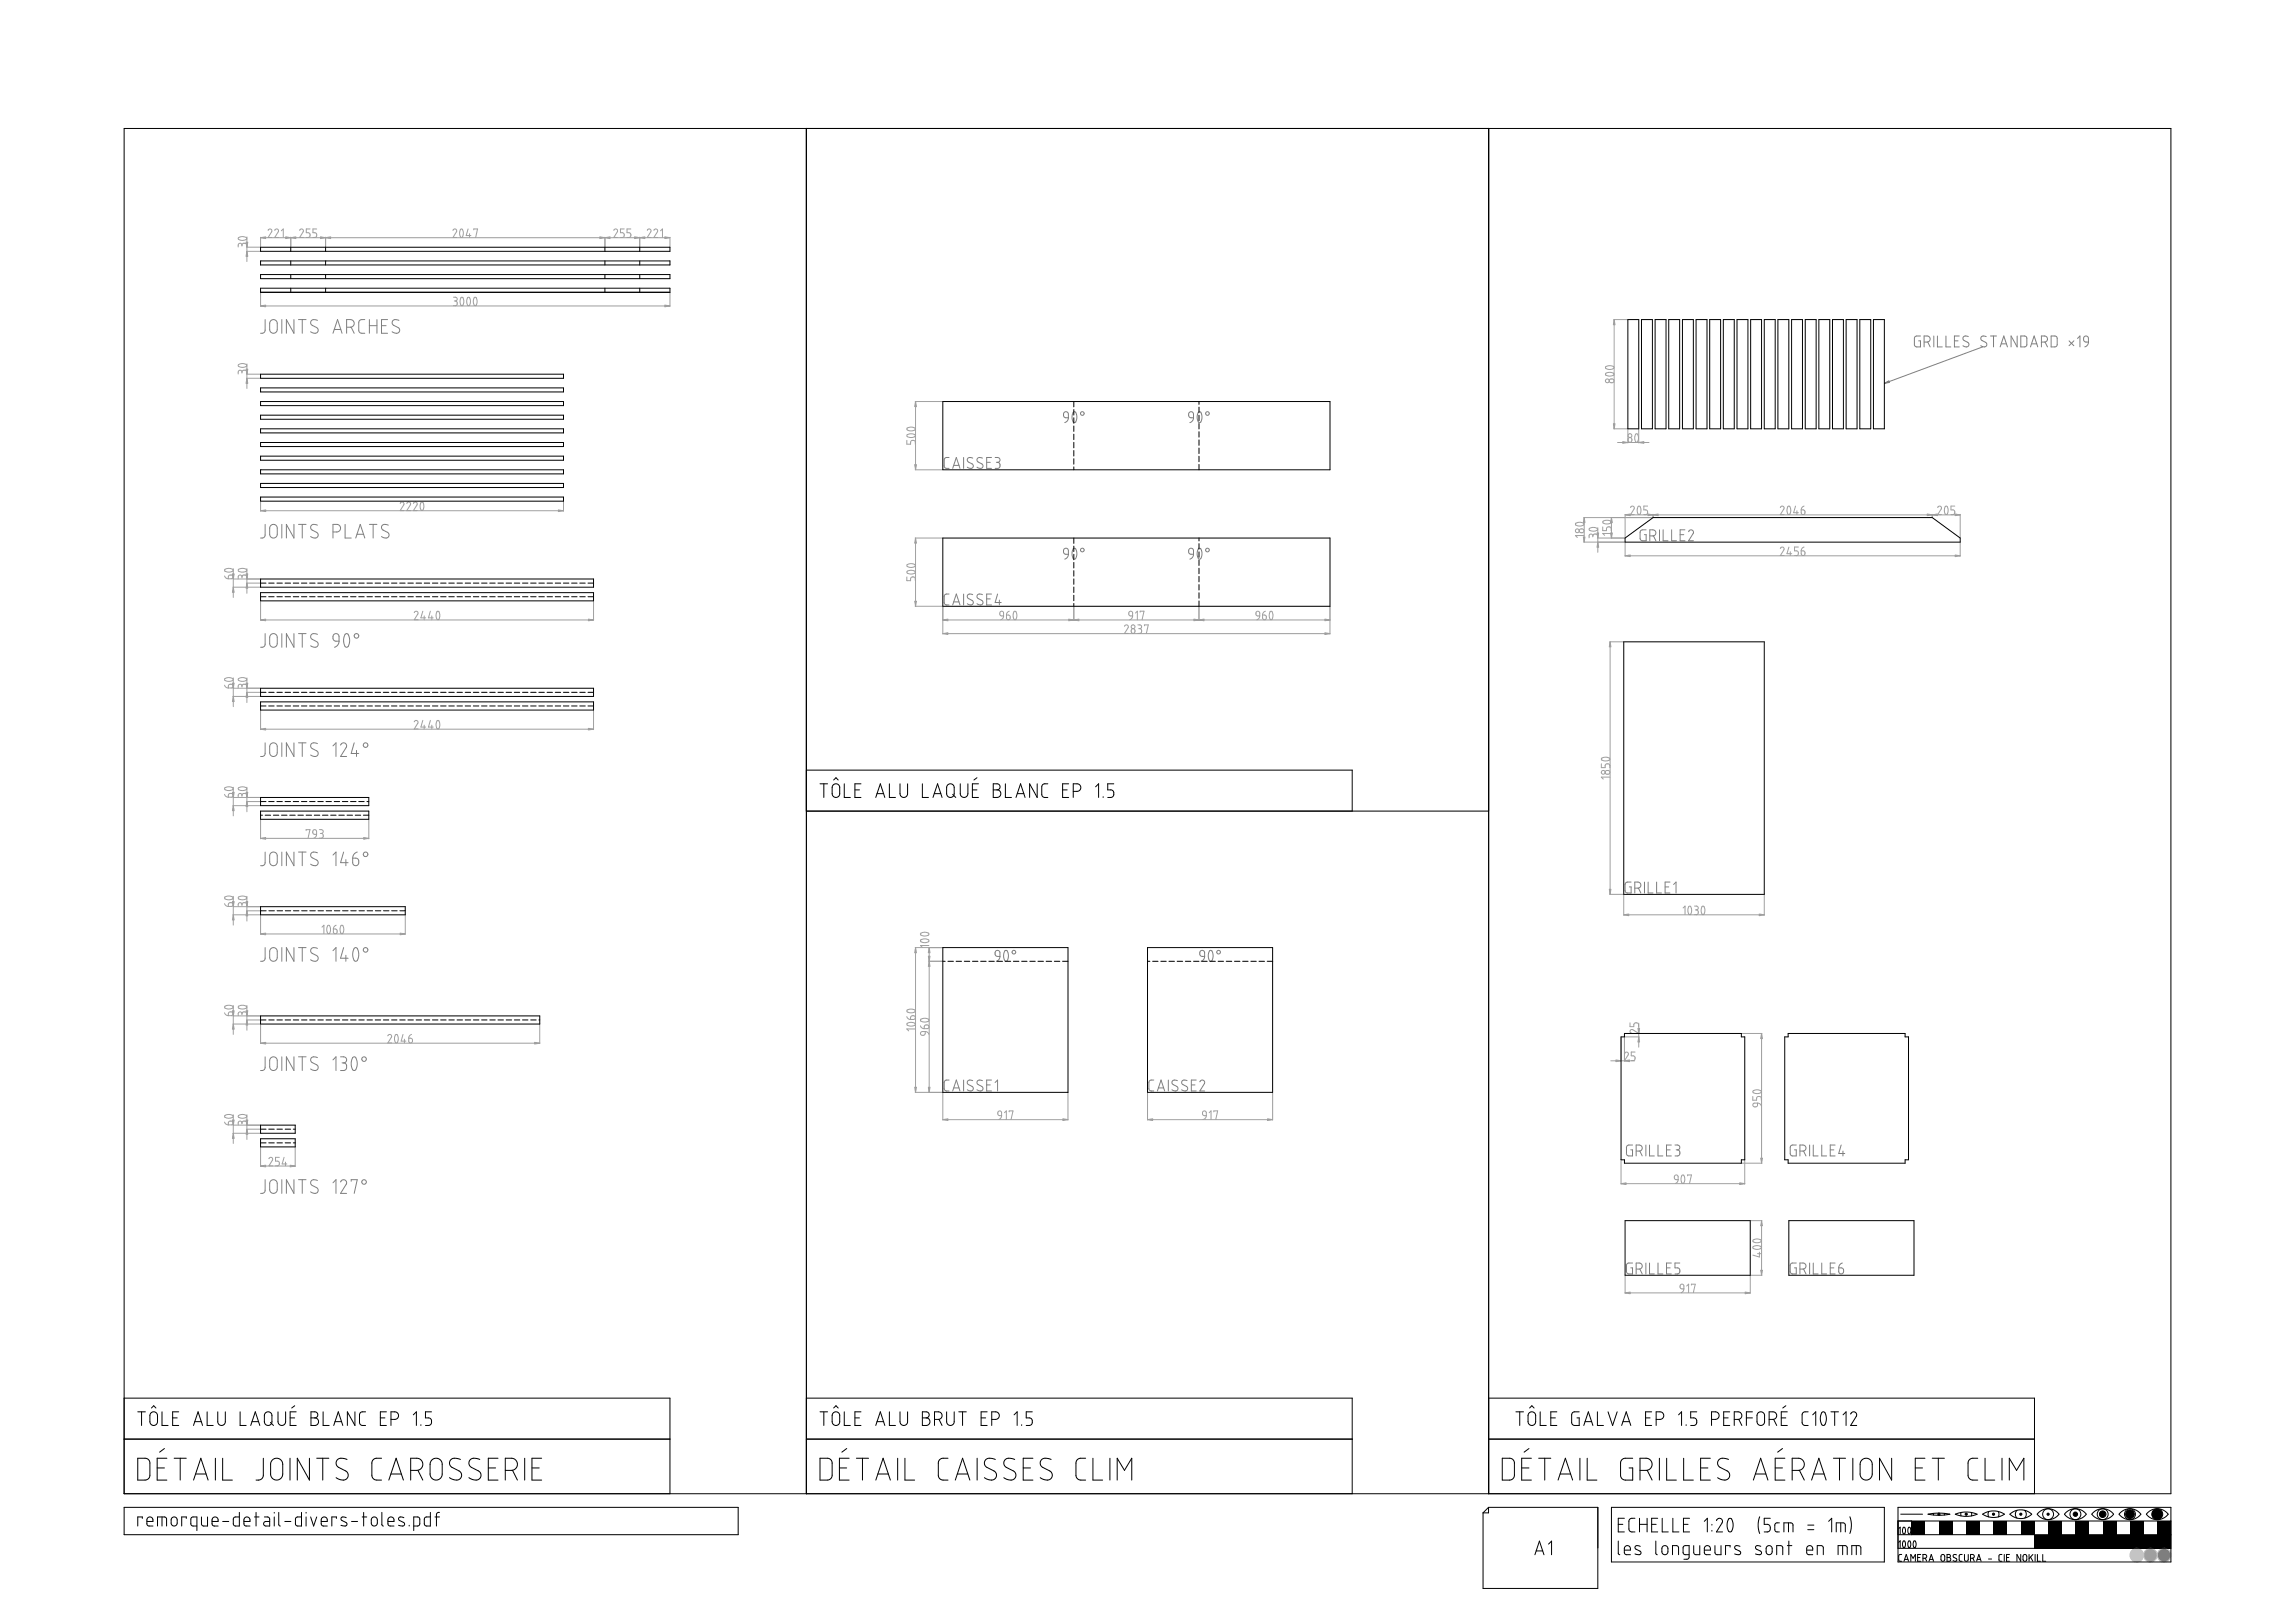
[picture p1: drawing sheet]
<svg xmlns="http://www.w3.org/2000/svg" width="841mm" height="594mm" viewBox="0 0 841 594" stroke-linecap="round" stroke-linejoin="round" font-family="sans-serif">
<g fill="none" stroke="#a0a0a4" stroke-width=".37">
<path d="M87.4 87.1l1.8-.4 1.1 .3 .1 .5-.7 .4-1.2 .1-1.1-.3zM88.7 89.8l-.4-.6h-.7l-.3 .5v.8M88.7 89.8l.3-.6 .9-.1 .5 .4v1M88.7 89.8v.3M90.3 90.6h4.9M90.3 92.1h4.9M90.5 86.8v9M95.5 86.9v3.4M95.5 87.1h150M98.3 84.4l.5-.5 .7 .3 .1 .6-1.3 2.2h1.3M100.7 84.4l.5-.5 .8 .3v.7l-1.3 2.1h1.4M103.1 84.5l.7-.6v3.1"/>
<path d="M106.6 86.9v3.4M109.8 84.4l.8-.5 .6 .6-1.4 2.5h1.4M113.6 83.9h-1.4v1.3l1 .1 .4 .5-.2 1-1.2 .2M116.1 83.9h-1.4v1.3l.9 .1 .5 .5-.3 1-1.1 .2M119.3 86.9v3.4M166 84.4l.5-.5 .8 .3v.6l-1.3 2.2h1.4M168.8 84h.6l.4 1-.1 1.2-.5 .8-.4-.2-.4-1.1zM171.5 83.9l-.7 2.4h1.8M172.1 85.6v1.4M173.6 84.2v-.3h1.4l-.7 3.1M221.7 86.9v3.4M224.9 84.4l.6-.5 .7 .3 .1 .6-1.4 2.2h1.4"/>
<path d="M228.7 83.9h-1.3v1.3l.9 .1 .4 .5-.2 1-1.1 .2M231.2 83.9h-1.4v1.3l.9 .1 .5 .5-.3 1-1.1 .2M234.4 86.9v3.4M237.2 84.4l.3-.5h.5l.6 .6-1.4 2.5h1.4M239.6 84.4l.9-.5 .5 .5-1.4 2.6h1.4M242.1 84.5l.7-.6v3.1M245.5 86.9v3.4M95.5 107.3v4.9M95.5 112.1h150M166.2 108.9h.8l.4 .3 .1 .7-.6 .3M166.5 110.2h.4M166.9 110.2l.5 .3 .1 1-.4 .5h-.9"/>
<path d="M169 109h.6l.4 1.1-.1 1.1-.5 .8-.4-.2-.4-.9zM171.4 109h.6l.4 1-.1 1.2-.5 .8-.4-.2-.4-.9zM173.8 109h.7l.3 1-.1 1.3-.5 .7-.4-.2-.3-.9zM245.5 107.3v4.9M591.4 117.1h4.9M591.5 117.1v40M87.4 133.6l1.8-.4 1.1 .3 .1 .5-.7 .4-1.2 .1-1.1-.3zM88.7 136.3l-.4-.6h-.7l-.3 .5v.8M88.7 136.3l.3-.6 .9-.1 .5 .4v1M88.7 136.3v.3M90.3 137.1h4.9M90.3 138.6h4.9"/>
<path d="M90.5 133.3v9M588.4 136.8l1.8-.4 1.1 .3 .2 .4-.7 .5-1.2 .2-1.1-.4zM588.4 134.3l1.8-.4 1.1 .4 .2 .4-.6 .4-1.3 .2-1.1-.3zM332.4 159.2l1.9-.3 1 .3 .1 .5-.7 .4-1.3 .1-1-.3zM332.4 156.8l1.8-.4 1.1 .4 .1 .4-.7 .5-1.3 .1-1-.3zM335.4 147.1h9.9M335.5 147.1v25M591.4 157.1h4.9M596.5 157.3v4.9M599.4 159l.6-.1 .4 1.1-.1 1.3-.5 .7-.4-.2-.3-.9zM600.5 157.3v4.9M332.3 161.3v1.4h1.4l.1-1 .6-.4 .9 .2 .1 1.2"/>
<path d="M335.4 172.1h9.9M592.8 162.1h11.5M596.8 160.4l.6-.1 .5 .3 .1 .8-.4 .5h-.5l-.4-.3zM95.5 187.1h111M95.5 183.8v3.4M146.7 184.4l.5-.5 .7 .3 .1 .6-1.3 2.2h1.3M149.1 184.4l.7-.5 .6 .3v.7l-1.3 2.1h1.4M151.5 184.4l.7-.5 .6 .3v.7l-1.3 2.1h1.4M154.4 183.9l.6 .1 .3 1.1-.1 1.1-.5 .8-.5-.3-.3-1.1zM206.5 183.8v3.4M335.4 197.1h9.9M335.5 197.1v25"/>
<path d="M577.5 191.6l1.8-.3 1 .3 .2 .4-.7 .6-1.3 .1-1.1-.5zM580.4 189.6h25.1M580.4 198.6h14.9M580.5 196.2h-3.2l.7 .6M580.5 189.6v9M582.4 193.6l1.7-.4 1.2 .3 .1 .5-.7 .5h-1.2l-1-.3zM583.7 196.3l-.3-.6h-.7l-.3 .4-.1 .9M583.7 196.3l.4-.6 .9-.1 .4 .5v.9M583.7 196.3v.3M585.4 197.1h9.9M585.5 193.3v9M587.3 193v1.4h1.4l.1-1 .5-.4 1 .2 .1 1.2"/>
<path d="M587.5 190.9l1.8-.3 1 .3 .1 .4-.6 .5-1.4 .1-.9-.3zM590.4 195.4h-3.1l.7 .7M590.5 189.6v7.5M595.5 188.4v8.4M595.5 198.8v4.9M595.5 188.6h122.8M597.5 185.9l.6-.5 .8 .4-.1 .6-1.3 2.1h1.4M600.3 185.5l.6-.1 .4 1.1-.1 1.3-.5 .7-.4-.2-.3-.9zM603.8 185.4h-1.4v1.4h1l.4 .5-.3 1-1.1 .2M605.8 188.4v.9M652.4 185.9l.7-.5 .6 .3 .1 .6-1.4 2.2h1.4M655.3 185.5h.6l.3 1.1-.1 1.3-.5 .6-.4-.2-.3-1.1z"/>
<path d="M658 185.4l-.7 2.4h1.7M658.5 187.1v1.4M660.1 186.8l1.2 .2 .2 .9-.3 .4-.5 .2-.5-.2zM661.1 185.4l-.8 .5-.2 .9M708.1 188.4v.9M710.1 185.9l.6-.5 .7 .3v.6l-1.3 2.2h1.4M712.9 185.5h.7l.3 1-.1 1.3-.5 .7-.4-.2-.3-.9zM716.3 185.4h-1.4v1.4h1.1l.3 .6-.2 .9-1.2 .2M718.3 188.4v8.4M718.3 198.8v4.9M82.3 210.9l.5 .8 .9 .3M82.4 208.5l1.9-.3 1 .3 .1 .5-.7 .4-1.3 .1-1-.3z"/>
<path d="M83.8 210.9l1.1-.3 .5 .5v.5l-.6 .4h-1.1zM85.3 212.1h9.9M85.3 215.1h9.9M85.5 208.3v10.5M87.4 208.6l.8-.4h1.1l1 .3 .1 .5-.6 .4-1.4 .1-1-.3zM88.7 211.3l-.3-.6-.6-.1-.5 .4v1M88.7 211.3l.3-.6h1l.4 .4v.9M88.7 211.3v.3M90.3 213.6h4.9M90.5 208.3v9M332.3 211.3v1.4h1.4v-.9l.6-.5 1 .3 .1 1.1M332.4 209.3l.9-.4h1l1 .3 .1 .5-.7 .5h-1.2l-1.1-.3z"/>
<path d="M332.5 206.8l1.8-.3 1 .3 .1 .4-.7 .5-1.2 .1-1.1-.4zM595.5 203.6h122.8M652.4 200.9l.6-.5 .7 .3 .1 .6-1.4 2.2h1.4M655.6 200.4l-.7 2.4h1.7M656.1 202.1v1.4M659 200.4h-1.4v1.4h1l.4 .6-.3 1-1.1 .1M660.1 201.8h.8l.5 .3 .1 .8-.4 .5-.9-.2zM661.1 200.4l-.7 .4-.3 1M95.5 220.3v6.9M95.5 227.1h122M151.8 224.4l.8-.5 .6 .6-1.4 2.5h1.4M154.9 223.9l-.7 2.4h1.8"/>
<path d="M155.4 225.6v1.4M157.7 223.9l-.7 2.4h1.7M158.2 225.6v1.4M160.1 224h.7l.4 1.2-.1 1.1-.6 .7-.4-.2-.3-.9zM217.5 220.3v6.9M335.4 222.1h9.9M345.5 227.1h141.9M345.5 222.3v9.9M345.5 232.1h141.9M366.5 224.1l.5-.2 .6 .2 .2 1.5-1.2-.2zM367.8 225.6l-.3 .8-.8 .6M368.8 225.3l1.3 .2 .1 .9-.3 .5-.6 .1-.4-.3z"/>
<path d="M369.9 223.9l-.8 .4-.3 1M371.6 224h.7l.3 1.2-.1 1.1-.5 .7-.4-.2-.3-.9zM393.5 222.3v4.9M412.1 229.4l.5-.5 .8 .3v.7l-1.3 2.1h1.4M413.9 224.1l.5-.2 .5 .3 .2 1.4-1.3-.3zM414.7 230.5l.6-.2 .5 .2 .1 .9-.3 .5-.9-.2zM415.1 225.6l-.2 .7-.9 .7M416.1 224.6l.7-.7v3.1M417 228.9h.9l.4 .4-.1 .7-.5 .3M417.3 230.3h.4M417.7 230.3l.6 .4v.8l-.4 .5h-.9M417.8 224.2v-.3h1.4l-.7 3.1"/>
<path d="M419.4 229.2v-.3h1.4l-.7 3.1M439.4 222.3v4.9M460.4 224.1l.6-.2 .5 .3 .1 1.4-1.2-.3zM461.6 225.6l-.3 .9-.7 .5M462.7 225.3h.9l.4 .3 .1 .8-.3 .5-.5 .1-.5-.3zM463.7 223.9l-.7 .5-.3 .9M465.5 223.9l.6 .1 .4 1.1-.2 1.3-.4 .6-.4-.2-.4-1zM487.4 222.3v9.9M589.9 235.1h4.9M590 235.1v92.5M82.3 251l.5 .7 .9 .3M82.4 248.5l1.9-.3 1 .3 .1 .5-.7 .4-1.3 .1-1-.3z"/>
<path d="M83.8 250.9l1.1-.3 .5 .5v.5l-.6 .4h-1.1zM85.3 252.1h9.9M85.3 255.1h9.9M85.5 248.3v10.5M87.4 248.6l1.8-.4 1 .3 .2 .5-.6 .4-1.3 .2-1.1-.4zM88.7 251.3l-.3-.6-.6-.1-.5 .4v1M88.7 251.3l.4-.6h.9l.4 .4v.9M88.7 251.3v.4M90.3 253.6h4.9M90.5 248.3v9M95.5 260.3v6.9M95.5 267.1h122"/>
<path d="M151.8 264.4l.8-.5 .6 .6-1.4 2.5h1.4M154.9 263.9l-.7 2.4h1.8M155.4 265.6v1.4M157.7 263.9l-.7 2.4h1.7M158.2 265.6v1.4M160.1 264h.7l.4 1-.1 1.3-.6 .7-.4-.2-.3-.9zM217.5 260.3v6.9M586.8 279.8v1.4h1.4l.1-1.1 .5-.3 .9 .1 .3 .6M586.9 277.7l1.9-.4 1 .4 .2 .4-.7 .5-1.3 .1-1.1-.4zM82.3 291l.5 .7 .9 .3M82.4 288.5l1.9-.3 1 .3 .1 .5-.7 .5h-1.3l-1-.3zM83.8 290.9l.4-.3 .9 .1 .3 .5-.1 .5-.5 .3h-1.1z"/>
<path d="M85.3 292.1h9.9M85.3 295.1h9.9M85.5 288.3v10.5M87.4 288.6l1.8-.4 1 .3 .2 .5-.7 .5-1.1 .1-1.2-.4zM88.7 291.3l-.3-.6h-.7l-.4 .4v.9M88.7 291.3l.3-.6 1-.1 .4 .5v.9M88.7 291.3v.4M90.3 293.6h4.9M90.5 288.3v9M588.4 282.4l1.1-.2 .4 .4v.5l-.3 .4h-.9l-.5-.4zM590 284.6h-3.2l.7 .7M95.5 300.3v6.9"/>
<path d="M95.5 307.1h39.6M112.2 304.2v-.3h1.4l-.7 3.1M114.8 304.1l.6-.2 .4 .2 .2 1.5-1.2-.2zM116 305.6l-.2 .8-.8 .6M117.1 303.9h.8l.4 .3v.7l-.5 .4M117.4 305.3h.4M117.8 305.3l.5 .3 .1 .9-.4 .5h-.9M135.1 300.3v6.9M82.3 331l.4 .7 1 .3M82.4 328.5l1.8-.3 1.1 .3 .1 .5-.7 .5h-1.3l-1-.3zM83.9 330.8h1.3l.1 .9-.5 .3h-1.1zM85.3 332.1h9.9"/>
<path d="M85.3 335.1h9.9M85.5 328.3v10.5M87.5 328.5l1.7-.3 1 .3 .2 .5-.7 .5h-1.3l-1-.3zM88.7 331.3l-.4-.6h-.7l-.3 .5v.8M88.7 331.3l.3-.6 1-.1 .4 .5v.9M88.7 331.3v.4M90.3 333.6h4.9M90.5 328.3v9M95.5 335.3v6.9M118 339.6l.7-.7v3.1M120.1 339h.7l.3 1.1-.1 1.3-.5 .6-.4-.2-.3-1zM123.2 338.9l-.8 .5-.2 .9"/>
<path d="M125 339h.6l.4 1-.2 1.4-.4 .6-.4-.1-.4-1.1zM148.5 335.3v6.9M589.9 327.6h4.9M595 335.1h51.5M595 327.8v7.4M616.8 332.6l.7-.7v3.1M619 332h.6l.3 1.1-.1 1.2-.5 .7-.4-.2-.4-1.1zM621 331.9h1l.3 .5v.5l-.7 .4M621.3 333.3h.3M621.6 333.3l.7 .5v.9l-.7 .3M623.7 332h.7l.4 1-.2 1.3-.5 .7-.4-.2-.3-1zM646.5 327.8v7.4"/>
<path d="M95.5 342.1h53M122.2 340.3h.9l.4 .3-.2 1.2-.6 .2-.4-.2zM335.4 347.1h9.9M335.5 347.1v53M337.4 344.3l1.9-.4 1 .3 .1 .5-.7 .5h-1.4l-.9-.3zM337.4 341.8l1.9-.3 1 .3 .1 .4-.7 .5-1.2 .1-1.1-.3zM340.4 352.1h4.9M340.4 346.3h-3.1l.7 .7M340.5 347.1v53M82.3 371l.4 .7 1 .3M82.4 368.6l1.8-.4 1.1 .4 .1 .4-.8 .5h-1.2l-1-.3zM83.9 370.8h1.3l.1 .9-.5 .3h-1.1z"/>
<path d="M85.3 372.1h9.9M85.3 375.1h9.9M85.5 368.3v10.5M87.5 368.5l1.7-.3 1 .3 .2 .5-.8 .5h-1.2l-1-.3zM88.7 371.3l-.4-.6h-.7l-.3 .5v.8M88.7 371.3l.3-.6 1-.1 .4 .5v.9M88.7 371.3v.3M90.3 373.6h4.9M90.5 368.3v9M95.5 375.3v6.9M142.1 379.4l.9-.5 .5 .7-1.4 2.4h1.4M144.9 379h.7l.3 1v1.1l-.5 .9-.5-.1-.3-1z"/>
<path d="M147.7 378.9l-.7 2.4h1.7M150.8 378.9l-.7 .5-.3 .9M197.8 375.3v6.9M332.3 372.4l.5 .7 .9 .3M332.4 374.8l1.8-.3 1.1 .3 .1 .4-.8 .6h-1.2l-1-.3zM332.4 370l1.9-.4 1 .3 .1 .5-.7 .5h-1.3l-1-.3zM333.8 372.3l.5-.3 .8 .1 .3 .5-.1 .5-.4 .3h-1.2zM335.4 376.9h-3.1l.7 .7M337.3 375.7l.5 .8 .9 .3M337.4 373.4l1.9-.4 .9 .3 .2 .5-.8 .5h-1.1l-1.1-.3zM337.5 378l1.5-.2v1l-.5 .4-.8-.1-.4-.4zM338.9 375.6l1.2-.1 .3 .4-.1 .6-.4 .3h-1.2z"/>
<path d="M339 377.8l.9 .3 .5 .8M595.5 379.8h5.2M595.5 378.5h5.2M597.3 374.6v1.4h1.4l.1-1 .5-.4 1 .3 .2 1.1M600.5 377.1v1.4l-2.2-1.4-.7 .1-.3 .6 .6 .7M600.5 374.8v8.7M638.4 378.5h7.3M645.5 378.5v47.5M95.5 382.1h102.3M148.2 380.6v1.4M149.8 380.3l1.2 .3-.1 1.2-.6 .2-.4-.3zM590.3 388.5h8.7"/>
<path d="M594 380v8.7M595.3 380v8.7M595.4 385.8l.5-.5 .7 .3 .1 .6-1.3 2.3h1.4M599.2 385.3h-1.4v1.4h.9l.5 .7-.2 .9-1.2 .2M642.4 399.6l1.8-.4 1.1 .3 .2 .4-.7 .5-1.2 .1-1.1-.3zM82.3 411l.4 .7 1 .3M82.5 408.5l1.9-.3 .9 .4 .1 .4-.8 .5h-1.3l-1-.4zM83.8 410.8l.5-.2 .8 .1 .3 .4-.1 .6-.5 .3h-1.1zM85.3 412.1h9.9M85.3 415.1h9.9M85.5 408.3v10.5M87.4 408.6l2-.4 .9 .4 .1 .4-.6 .4-1.3 .2-1-.4z"/>
<path d="M88.7 411.3l-.4-.6h-.7l-.3 .5v.8M88.7 411.3l.3-.6h1l.4 .3v1M88.7 411.3v.3M90.3 413.6h4.9M90.5 408.3v9M335.4 400.1h9.9M345.5 400.3v9.9M345.5 410.1h45.9M365.8 407.1l.7-.2 .4 .2 .2 1.5-1.3-.3zM367.1 408.6l-.4 1-.7 .4M368.1 407.6l.7-.7v3.1M369.8 407.2v-.3h1.4l-.7 3.1"/>
<path d="M391.4 400.3v9.9M420.5 410.1h45.9M420.5 400.3v9.9M440.9 407.1l.6-.2 .5 .3 .1 1.4-1.3-.2-.1-.9zM442.1 408.6l-.3 .9-.8 .5M443.1 407.6l.7-.7v3.1M444.8 407.2v-.3h1.4l-.7 3.1M466.4 400.3v9.9M642.3 401.6v1.4h1.4v-.9l.6-.5 1 .2 .2 1.2M642.5 404.3l.4-.3h1.2l-.1 1.1-.5 .3-.9-.1-.3-.6zM644.1 404l.9 .3 .5 .8M95.5 420.3v6.9"/>
<path d="M95.5 427.1h12.7M98.6 424.4l.5-.5 .8 .4v.6l-1.3 2.1h1.3M102.4 423.9h-1.4v1.4h.8l.6 .5-.2 1-1.2 .2M104.1 423.9l-.7 2.4h1.7M104.6 425.6v1.4M108.2 420.3v6.9M594 433.5h45.4M594 425v8.7M613.7 430.6l.7-.3 .4 .3 .2 1.5-1.3-.3zM615 432.1l-.4 .9-.7 .5M616.4 430.5h.7l.3 1-.1 1.3-.5 .7-.4-.2-.4-1zM618.4 430.7v-.4h1.4l-.7 3.2"/>
<path d="M638.4 426h7.3M639.4 425v8.7M641.6 447.1h4.1M642.4 456.6l1.8-.4 1 .3 .3 .5-.6 .4-1.3 .2-1.1-.4zM642.4 454.2l1.8-.4 1.1 .3 .2 .5-.7 .4-1.2 .2-1.1-.4zM644.1 459.2h1.4M644.8 458.6v1.8l-2.5-.7M645.5 447.1v20M595.5 467.3v6.4M595.5 473.5h45.9M615.8 470.6l.4-.3 .7 .3 .2 1.5-1.3-.3zM617.1 472.1l-.4 .9-.7 .5"/>
<path d="M618.1 471l.7-.7v3.2M619.8 470.7v-.4h1.4l-.7 3.2M641.4 467.3v6.4M641.6 467.1h4.1"/>
<circle cx="589" cy="139.5" r=".7"/>
<circle cx="590.6" cy="139.6" r=".81"/>
<circle cx="597.3" cy="159.6" r=".7"/>
<circle cx="578" cy="194.4" r=".7"/>
<circle cx="579.6" cy="194.5" r=".81"/>
<circle cx="415.2" cy="229.6" r=".69"/>
<circle cx="587.5" cy="282.9" r=".7"/>
</g>
<g fill="#a0a0a4" stroke="#a0a0a4" stroke-width=".37">
<path d="M95.5 187.1l1.9-.3v.6z"/>
<path d="M204.6 186.8l1.9 .3-1.9 .3z"/>
<path d="M95.5 227.1l1.9-.3v.6z"/>
<path d="M215.6 226.8l1.9 .3-1.9 .3z"/>
<path d="M95.5 267.1l1.9-.3v.6z"/>
<path d="M215.6 266.8l1.9 .3-1.9 .3z"/>
<path d="M95.5 307.1l1.9-.3v.6z"/>
<path d="M133.3 306.8l1.8 .3-1.8 .3z"/>
<path d="M95.5 342.1l1.9-.3v.6z"/>
<path d="M146.6 341.8l1.9 .3-1.9 .3z"/>
<path d="M95.5 382.1l1.9-.3v.6z"/>
<path d="M195.9 381.8l1.9 .3-1.9 .3z"/>
<path d="M95.5 427.1l1.9-.3v.6z"/>
<path d="M106.3 426.8l1.9 .3-1.9 .3z"/>
<path d="M90.5 413.6l.3 1.9h-.6z"/>
<path d="M90.2 410.2h.6l-.3 1.9z"/>
<path d="M85.5 415.1l.3 1.9h-.6z"/>
<path d="M85.2 410.2h.6l-.3 1.9z"/>
<path d="M90.5 373.6l.3 1.9h-.6z"/>
<path d="M90.2 370.2h.6l-.3 1.9z"/>
<path d="M85.5 375.1l.3 1.9h-.6z"/>
<path d="M85.2 370.2h.6l-.3 1.9z"/>
<path d="M90.5 333.6l.3 1.8h-.6z"/>
<path d="M90.2 330.2h.6l-.3 1.9z"/>
<path d="M85.5 335.1l.3 1.9h-.6z"/>
<path d="M85.2 330.2h.6l-.3 1.9z"/>
<path d="M90.5 293.6l.3 1.8h-.6z"/>
<path d="M90.2 290.2h.6l-.3 1.9z"/>
<path d="M85.5 295.1l.3 1.8h-.6z"/>
<path d="M85.2 290.2h.6l-.3 1.9z"/>
<path d="M90.5 253.6l.3 1.8h-.6z"/>
<path d="M90.2 250.2h.6l-.3 1.9z"/>
<path d="M85.5 255.1l.3 1.8h-.6z"/>
<path d="M85.2 250.2h.6l-.3 1.9z"/>
<path d="M90.5 213.6l.3 1.8h-.6z"/>
<path d="M90.2 210.2h.6l-.3 1.9z"/>
<path d="M85.5 215.1l.3 1.8h-.6z"/>
<path d="M85.2 210.2h.6l-.3 1.9z"/>
<path d="M335.2 170.2h.6l-.3 1.9z"/>
<path d="M335.5 147.1l.3 1.8h-.6z"/>
<path d="M345.5 227.1l1.9-.3v.6z"/>
<path d="M391.6 226.8l1.9 .3-1.9 .3z"/>
<path d="M393.5 227.1l1.9-.3v.6z"/>
<path d="M437.5 226.8l1.9 .3-1.9 .3z"/>
<path d="M439.4 227.1l1.8-.3v.6z"/>
<path d="M485.5 226.8l1.9 .3-1.9 .3z"/>
<path d="M335.2 220.2h.6l-.3 1.9z"/>
<path d="M335.5 197.1l.3 1.8h-.6z"/>
<path d="M345.5 232.1l1.9-.3v.6z"/>
<path d="M485.5 231.8l1.9 .3-1.9 .3z"/>
<path d="M595.5 203.6l1.9-.3v.6z"/>
<path d="M716.5 203.3l1.8 .3-1.8 .3z"/>
<path d="M595.5 188.6l1.9-.3v.6z"/>
<path d="M603.9 188.3l1.9 .3-1.9 .3z"/>
<path d="M605.8 188.6l1.9-.3v.6z"/>
<path d="M706.2 188.3l1.9 .3-1.9 .3z"/>
<path d="M716.5 188.3l1.8 .3-1.8 .3z"/>
<path d="M708.1 188.6l1.9-.3v.6z"/>
<path d="M590.5 189.6l.3 1.8h-.6z"/>
<path d="M590.2 195.2h.6l-.3 1.9z"/>
<path d="M585.2 195.2h.7l-.4 1.9z"/>
<path d="M585.5 198.6l.4 1.8h-.7z"/>
<path d="M580.2 196.7h.6l-.3 1.9z"/>
<path d="M580.5 189.6l.3 1.8h-.6z"/>
<path d="M595 335.1l1.9-.3v.6z"/>
<path d="M644.7 334.8l1.8 .3-1.8 .3z"/>
<path d="M590 235.1l.3 1.8h-.6z"/>
<path d="M589.7 325.7h.6l-.3 1.9z"/>
<path d="M594 433.5l1.9-.3v.7z"/>
<path d="M637.5 433.2l1.9 .3-1.9 .4z"/>
<path d="M592.2 388.2l1.8 .3-1.8 .4z"/>
<path d="M595.3 388.5l1.9-.3v.7z"/>
<path d="M600.5 379.8l.3 1.9h-.6z"/>
<path d="M600.2 376.7h.6l-.3 1.8z"/>
<path d="M645.2 424.2h.7l-.4 1.8z"/>
<path d="M645.5 378.5l.4 1.9h-.7z"/>
<path d="M595.5 473.5l1.9-.3v.7z"/>
<path d="M639.5 473.2l1.9 .3-1.9 .4z"/>
<path d="M645.2 465.2h.7l-.4 1.9z"/>
<path d="M645.5 447.1l.4 1.9h-.7z"/>
<path d="M594.7 161.8l1.8 .3-1.8 .3z"/>
<path d="M600.5 162.1l1.9-.3v.6z"/>
<path d="M591.5 117.1l.3 1.8h-.6z"/>
<path d="M591.2 155.2h.6l-.3 1.9z"/>
<path d="M95.5 112.1l1.9-.4v.7z"/>
<path d="M243.6 111.7l1.9 .4-1.9 .3z"/>
<path d="M95.5 87.1l1.9-.4v.7z"/>
<path d="M104.7 86.7l1.9 .4-1.9 .3z"/>
<path d="M106.6 87.1l1.8-.4v.7z"/>
<path d="M117.5 86.7l1.8 .4-1.8 .3z"/>
<path d="M119.3 87.1l1.9-.4v.7z"/>
<path d="M219.8 86.7l1.9 .4-1.9 .3z"/>
<path d="M221.7 87.1l1.9-.4v.7z"/>
<path d="M232.6 86.7l1.8 .4-1.8 .3z"/>
<path d="M234.4 87.1l1.9-.4v.7z"/>
<path d="M243.6 86.7l1.9 .4-1.9 .3z"/>
<path d="M90.2 88.7h.6l-.3 1.9z"/>
<path d="M90.5 92.1l.3 1.8h-.6z"/>
<path d="M90.2 135.2h.6l-.3 1.9z"/>
<path d="M90.5 138.6l.3 1.8h-.6z"/>
<path d="M345.5 410.1l1.9-.3v.6z"/>
<path d="M389.5 409.8l1.9 .3-1.9 .3z"/>
<path d="M340.5 347.1l.3 1.9h-.6z"/>
<path d="M340.2 350.2h.6l-.3 1.9z"/>
<path d="M340.5 352.1l.3 1.8h-.6z"/>
<path d="M340.2 398.2h.6l-.3 1.9z"/>
<path d="M335.2 398.2h.6l-.3 1.9z"/>
<path d="M335.5 347.1l.3 1.9h-.6z"/>
<path d="M420.5 410.1l1.9-.3v.6z"/>
<path d="M464.5 409.8l1.9 .3-1.9 .3z"/>
</g>
<g fill="none" stroke="#808080" stroke-width=".37">
<path d="M97.2 117.1l-.1 4.2-.7 .7-.9 .1M99.1 117.6l.6-.5h.8l.7 .4 .3 .5 .1 3-.9 1-1.1-.1-.7-.8-.1-2.8zM103.3 117.1v5M107.7 117.1v5l-2.8-5v5M109.4 117.1h2.8M110.8 117.1v5M116.3 117.3l-1.7-.2-.6 .4-.2 .8 .5 .8 2.1 1.2 .2 .8-.2 .5-1 .5-1.6-.6M127 119.8h1.7l.7-.4 .4-1.1-.5-.9-.7-.3h-1.6v5M128.7 119.8l1.1 2.3M133.7 117.1h-1.5l-.7 .9 .1 3.6 .8 .4 1.3 .1M135.4 117.1v5M135.4 119.3h2.7"/>
<path d="M138.1 117.1v5M139.8 119.3h1.7M142 117.1h-2.2v5h2.2M146.2 117.3l-1.8-.2-.5 .4-.2 .9 .5 .7 2.1 1.2 .2 .8-.2 .5-1 .5-1.6-.6M122 122.1l1.7-5 1.6 5M122.5 120.7h2.4M703.8 123.1h-1.5l-.7 .5-.1 2.7 .6 .7 1.7 .1v-2.3h-.7M705.1 125.3h1.2l.7-.4 .3-.8-.4-.8-1.8-.2v4M706.4 125.3l.9 1.8M708.7 123.1v4M710 123.1v4h1.8M713.1 123.1v4h1.8"/>
<path d="M716.2 124.8h1.3M718 123.1h-1.8v4h1.8M721.3 123.3l-1.4-.2-.5 .5-.1 .5 .3 .5 1.8 1v1.1l-.9 .4-1.2-.5M726.5 127.1l-36 13.3M727.9 123.3l-1.4-.2-.6 .9 .3 .7 1.7 .9 .1 1.1-.9 .4-1.2-.5M729.4 123.1h2.2M730.5 123.1v4M733 127.1l1.3-4 1.3 4M733.4 125.9h1.9M739.2 123.1v4l-2.2-4v4M740.5 123.1h1.5l.7 .5 .1 2.7-.6 .7-1.7 .1zM744.1 127.1l1.3-4 1.4 4"/>
<path d="M744.5 125.9h1.9M748.1 125.3l1.9-.3 .3-.6-.2-.9-.6-.4h-1.4v4M749.4 125.3l.9 1.8M751.6 123.1h1.7l.6 .6v2.6l-.6 .7-1.7 .1zM758.2 124.8l1.8 1.8M760 124.8l-1.8 1.8M761.3 124l.9-.9v4M763.8 123.4l.5-.3 .8 .3 .2 1.9h-1.1l-.5-.4-.2-1.1zM765.3 125.3l-.3 1.1-1 .7M390 151.1l.5-.3 .8 .3 .2 1.9h-1.1l-.5-.4-.2-1zM391.5 153l-.3 1-1 .8M393.3 151l.8-.1 .5 1.3-.2 1.8-.6 .8-.5-.2-.4-1.3v-1.3z"/>
<path d="M435.9 151l.7-.2 .6 .3 .2 1.9h-1.1l-.5-.3-.2-1.1zM437.4 153l-.4 1.1-1 .7M439.1 151l.8-.1 .5 1.2-.1 1.8-.6 .9-.5-.2-.5-1.2 .1-1.4zM347.8 167.6h-1.2l-.6 .7 .1 2.8 .5 .4 1.2 .1M349.1 171.6l1.4-4 1.3 4M349.5 170.5h1.9M353.1 167.6v4M356.5 167.8l-1.5-.2-.5 1 .4 .6 1.6 .9v1.1l-1 .4-1-.5M360 167.8l-1.4-.2-.6 1 .4 .6 1.6 .9 .1 1.1-1 .4-1.1-.5M361.6 169.3h1.3M363.3 167.6h-1.7v4h1.7M364.7 167.6h1.2l.4 .4 .1 .9-.8 .4"/>
<path d="M365.1 169.3h.5M365.6 169.3l.7 .5 .1 1.2-.6 .5-1.1 .1M97.2 192.1l-.1 4.2-.6 .7-1 .1M99.2 192.5l1.3-.4 1 .9 .1 3-.3 .6-.7 .4-1-.1-.7-.9-.1-2.7zM103.3 192.1v5M107.7 192.1v5l-2.8-5v5M109.4 192.1h2.8M110.8 192.1v5M116.3 192.3l-1.7-.2-.6 .5-.2 .7 .4 .7 2.2 1.3 .2 .5-.2 .7-.4 .5-.8 .1-1.4-.6M122 194.8h1.6l.7-.3 .5-.9-.4-1.1-.8-.4h-1.6v5M126.5 192.1v5h2.2M130.4 197.1l1.6-5 1.7 5"/>
<path d="M130.8 195.7h2.4M135.4 192.1h2.7M136.7 192.1v5M142.3 192.3l-1.9-.1-.4 .4-.2 .7 .4 .7 2.2 1.3 .2 .5-.2 .7-.5 .5-.7 .1-1.4-.6M603.2 194.1h-1.5l-.6 .5-.1 2.7 .5 .7 1.7 .1v-2.3h-.6M604.6 196.3h1.3l.7-.4 .2-.9-.4-.7-1.8-.2v4M605.9 196.3l.9 1.8M608.1 194.1v4M609.5 194.1v4h1.8M612.6 194.1v4h1.8M615.7 195.8h1.3M617.5 194.1h-1.8v4h1.8"/>
<path d="M618.8 194.7l.7-.6 1 .4v.9l-1.7 2.7h1.8M347.8 217.6h-1.2l-.6 .7 .1 2.7 .5 .5 1.2 .1M353.1 217.6v4M356.5 217.8l-1.4-.2-.5 .3-.1 .7 .3 .6 1.7 .9 .2 .5-.2 .6-.9 .4-1.1-.5M360 217.8l-1.4-.2-.4 .3-.2 .7 .4 .6 1.6 .9 .2 .5-.2 .6-.8 .4-1.2-.5M361.6 219.4h1.3M363.3 217.6h-1.7v4h1.7M365.6 217.6l-.9 3.1h2.2M366.2 219.8v1.8M390 201.1l.7-.3 .6 .3 .2 1.9h-1.1l-.5-.4-.2-1.1zM391.5 203l-.4 1.2-.9 .6M393.3 201l.8-.1 .5 1.3-.1 1.6-.7 1-.5-.2-.4-1.3v-1.3z"/>
<path d="M435.8 201.1l.6-.3 .7 .3 .3 1.9h-1.2l-.4-.3-.2-.5zM437.4 203l-.5 1.2-.9 .6M439.2 200.9h.7l.5 1.2v1.7l-.7 1-.6-.2-.4-1.2 .1-1.3zM97.2 232.1l-.1 4.2-.6 .7-1 .1M99.2 232.5l1.3-.4 1 .9 .1 3-.8 1h-1.1l-.8-.8-.1-2.9zM103.3 232.1v5M107.7 232.1v5l-2.8-5v5M109.4 232.1h2.8M110.8 232.1v5M116.3 232.3l-1.7-.2-.6 .5-.2 .7 .5 .8 2.1 1.2 .2 .5-.2 .7-.4 .5-.8 .1-1.4-.6M122.3 232.5l1-.4 .7 .4 .2 .6v1.7h-1.3l-.7-.4-.2-1.4zM124.2 234.8l-.4 1.4-1.2 .9"/>
<path d="M126.5 232.3l.4-.2 .6 .1 .6 1.6-.1 2-.4 1-.5 .3-.6-.3-.6-1.6 .1-1.5zM349.1 221.6l1.4-4 1.3 4M349.5 220.5h1.9M97.2 272.1l-.1 4.2-.6 .7-1 .1M99.2 272.5l1.2-.4 .7 .3 .4 .6 .1 2.9-.8 1.1h-1.1l-.8-.8-.1-2.9zM103.3 272.1v5M107.7 272.1v5l-2.8-5v5M109.4 272.1h2.8M110.8 272.1v5M116.3 272.4l-1.7-.3-.6 .5-.2 .7 .5 .8 2.1 1.2 .2 .5-.2 .7-.4 .5-.7 .1-1.5-.6M122 273.2l1.1-1.1v5M124.8 272.9l1-.8 .6 .1 .5 .4v1l-2.1 3.5h2.2"/>
<path d="M129.8 272.1l-1.1 3.9h2.8M130.6 274.8v2.3M97.2 312.1l-.1 4.2-.6 .7-1 .1M99.1 312.6l.6-.4 .7-.1 .7 .3 .4 .6 .1 3-.8 1-1.2-.1-.7-.7-.1-2.9zM103.3 312.1v5M107.7 312.1v5l-2.8-5v5M109.4 312.1h2.8M110.8 312.1v5M116.3 312.4l-1.8-.3-.5 .5-.2 .8 .5 .7 2.1 1.2 .2 .5-.2 .7-.4 .5-.7 .1-1.5-.6M122 313.2l1.1-1.1v5M125.9 312.1l-1.1 3.9h2.8M126.7 314.9v2.2"/>
<path d="M129.2 314.3h1.3l.8 .5 .2 1.3-.5 .8-.8 .2-.8-.5zM130.9 312.1l-1.2 .8-.5 1.4M597.7 323.1h-1.5l-.6 .5-.1 2.6 .5 .8 1.7 .1v-2.3h-.6M599.1 325.3h1.3l.6-.3 .3-1-.4-.7-1.8-.2v4M600.4 325.3l.9 1.8M602.6 323.1v4M604 323.1v4h1.7M607.1 323.1v4h1.8M610.2 324.8h1.3M612 323.1h-1.8v4h1.8M613.3 324l.9-.9v4M97.2 347.1l-.1 4.2-.7 .7-.9 .1"/>
<path d="M99.2 347.5l1.3-.4 .7 .4 .3 .5 .1 3-.9 1-1.1-.1-.7-.8-.1-2.8zM103.3 347.1v5M107.7 347.1v5l-2.8-5v5M109.4 347.1h2.8M110.8 347.1v5M116.3 347.4l-1.7-.3-.6 .4-.2 .8 .5 .8 2.1 1.2 .2 .8-.2 .5-1 .5-1.6-.6M122 348.2l1.1-1.1v5M125.9 347.1l-1.1 3.9h2.8M126.7 349.9v2.2M129.9 347.2l.5-.1 .5 .2 .6 2-.4 2-.2 .5-.5 .3-.6-.3-.5-1.7v-1.5zM364.9 348.4l.5-.3 .8 .3 .2 1.9h-1l-.6-.3-.1-1.2zM366.4 350.3l-.3 1.1-1 .7"/>
<path d="M368.2 348.3l.8-.2 .5 1.5-.1 1.6-.7 .9-.5-.2-.4-1.3zM439.8 348.4l.6-.3 .8 .2 .3 .6v1.4l-1.6-.3-.2-.4zM441.5 350.3l-.5 1.2-.9 .6M443.3 348.2l.8 .1 .4 1.4-.2 1.9-.6 .5-.5-.3-.4-1.4 .1-1.2zM97.2 387.1l-.1 4.2-.6 .7-1 .1M99.2 387.6l.5-.4 .8-.1 .6 .3 .4 .6 .1 3-.9 1-1.1-.1-.7-.8-.1-2.8zM103.3 387.1v5M107.7 387.1v5l-2.8-5v5M109.4 387.1h2.8M110.8 387.1v5M116.3 387.3l-1.7-.2-.6 .5-.2 .7 .4 .7 2.1 1.2 .3 .7-.1 .6-1 .6-1.7-.6M122 388.2l1.1-1.1v5"/>
<path d="M124.8 387.1h1.4l.7 .6v1.1l-1 .5M125.3 389.3h.6M125.9 389.3l1 .7 .1 1.4-.7 .6-1.5 .1M129.2 387.3l.6-.2 .5 .2 .6 1.6-.2 2.1-.4 .9-.5 .2-.5-.3-.6-1.5 .1-1.7zM347.8 395.6h-1.2l-.6 .7 .1 2.7 .5 .5 1.2 .1M349.1 399.6l1.4-4 1.3 4M349.5 398.5h1.9M353.1 395.6v4M356.5 395.8l-1.5-.2-.3 .3-.2 .7 .3 .6 1.7 .9 .2 .5-.2 .6-.9 .4-1.1-.5M360 395.8l-1.4-.2-.4 .3-.2 .7 .4 .6 1.6 .9 .2 .5-.1 .6-.9 .4-1.2-.5M361.6 397.4h1.3M363.3 395.6h-1.7v4h1.7"/>
<path d="M364.7 396.5l.9-.9v4M422.8 395.6h-1.2l-.6 .7 .2 2.9 .5 .4h1.1M424.1 399.6l1.4-4 1.3 4M424.5 398.5h1.9M428.1 395.6v4M431.5 395.8l-1.4-.2-.6 .5v.5l.3 .6 1.6 .8 .3 .7-.2 .5-.9 .4-1.1-.5M435 395.8l-1.4-.2-.5 .5-.1 .5 .3 .6 1.7 .8 .3 .7-.2 .5-.9 .4-1.2-.5M436.6 397.4h1.3M438.4 395.6h-1.8v4h1.8M439.7 396.2l.4-.4 .6-.2 .6 .3 .2 .5-1.8 3.2h1.8M598.3 419.4h-1.7l-.5 .6-.1 2.6 .4 .6 1.9 .2v-2.2h-.7M603.1 419.4v4"/>
<path d="M604.5 419.4v4h1.8M607.6 419.4v4h1.8M612.5 419.4h-1.8v4h1.8M613.8 419.4h1.2l.5 .6-.1 .9-.7 .3M658.3 419.4h-1.5l-.7 .4-.1 2.8 .5 .7 1.8 .1v-2.2h-.7M663.2 419.4v4M664.5 419.4v4h1.8M667.6 419.4v4h1.8M672.5 419.4h-1.8v4h1.8M674.7 419.4l-.9 3.1h2.2M97.2 432.1l-.1 4.2-.7 .7-.9 .1M99.1 432.6l.6-.4 .8-.1 .7 .4 .3 .5 .1 3-.9 1-1.2-.1-.6-.7-.1-2.9z"/>
<path d="M103.3 432.1v5M107.7 432.1v5l-2.8-5v5M109.4 432.1h2.8M110.8 432.1v5M116.3 432.4l-1.7-.3-.6 .5-.2 .7 .5 .8 2.1 1.2 .2 .6-.2 .7-1 .5-1.6-.6M122 433.2l1.1-1.1v5M124.8 432.9l.9-.8 .6 .1 .6 .4v1l-2.1 3.5h2.2M128.7 432.6v-.5h2.2l-1.1 5M599.6 421.6l1.8-.2 .4-.8-.3-.8-.6-.4h-1.3v4M600.9 421.6l.9 1.8M610.7 421.2h1.3M614.3 421.2h.4"/>
<path d="M614.7 421.2l.8 .4v1.2l-.5 .6h-1.2M659.6 421.6l1.8-.2 .4-.8-.3-.8-.6-.4h-1.3v4M660.9 421.6l.9 1.8M670.7 421.2h1.3M675.4 421.6v1.8M598.3 462.6h-1.6l-.6 .6-.1 2.6 .6 .7 1.7 .1v-2.2h-.7M599.6 464.8h1.3l.7-.4 .2-.8-.3-.7-.6-.3h-1.3v4M600.9 464.8l.9 1.8M603.1 462.6v4M604.5 462.6v4h1.8M607.6 462.6v4h1.8M610.7 464.4h1.3"/>
<path d="M612.5 462.6h-1.8v4h1.8M615.6 462.6h-1.8v1.8h1.3l.5 .7-.3 1.3-1.5 .2M658.3 462.6h-1.6l-.6 .6-.1 2.6 .6 .7 1.7 .1v-2.2h-.7M659.6 464.8h1.3l.7-.4 .2-.8-.3-.7-.6-.3h-1.3v4M660.9 464.8l.9 1.8M663.2 462.6v4M664.5 462.6v4h1.8M667.6 462.6v4h1.8M670.7 464.4h1.3M672.5 462.6h-1.8v4h1.8M673.8 464.4h1.1l.5 .3 .2 1.1-.3 .6-.8 .2-.6-.4zM675.2 462.6l-1 .7-.4 1.1"/>
<circle cx="396.6" cy="151.5" r=".67"/>
<circle cx="442.5" cy="151.5" r=".67"/>
<circle cx="396.6" cy="201.5" r=".67"/>
<circle cx="442.5" cy="201.5" r=".67"/>
<circle cx="130.6" cy="232.9" r=".84"/>
<circle cx="134" cy="272.9" r=".83"/>
<circle cx="134" cy="312.9" r=".83"/>
<circle cx="134" cy="347.9" r=".83"/>
<circle cx="371.5" cy="348.7" r=".67"/>
<circle cx="446.6" cy="348.7" r=".67"/>
<circle cx="133.4" cy="387.9" r=".83"/>
<circle cx="133.4" cy="432.9" r=".83"/>
</g>
<g fill="none" stroke="#000" stroke-width=".37">
<path d="M45.5 47.1h750v500h-750zM295.5 47.1v500M545.5 47.1v500M95.5 90.6h150v1.5h-150zM95.5 95.6h150v1.4h-150zM106.6 90.6v1.5M106.6 95.6v1.4M119.3 90.6v1.5M119.3 95.6v1.4M221.7 90.6v1.5M221.7 95.6v1.4M234.4 90.6v1.5"/>
<path d="M234.4 95.6v1.4M95.5 100.6h150v1.5h-150zM95.5 105.6h150v1.5h-150zM106.6 100.6v1.5M106.6 105.6v1.5M119.3 100.6v1.5M119.3 105.6v1.5M221.7 100.6v1.5M221.7 105.6v1.5M234.4 100.6v1.5M234.4 105.6v1.5M596.5 117.1h4v40h-4z"/>
<path d="M601.5 117.1h4v40h-4zM606.5 117.1h4v40h-4zM611.5 117.1h4v40h-4zM616.5 117.1h4v40h-4zM621.5 117.1h4v40h-4zM626.5 117.1h4v40h-4zM631.5 117.1h4v40h-4zM636.5 117.1h4v40h-4zM641.5 117.1h4v40h-4zM646.5 117.1h4v40h-4zM651.5 117.1h4v40h-4zM656.5 117.1h4v40h-4z"/>
<path d="M661.5 117.1h4v40h-4zM666.5 117.1h4v40h-4zM671.5 117.1h4v40h-4zM676.5 117.1h4v40h-4zM681.5 117.1h4v40h-4zM686.5 117.1h4v40h-4zM95.5 137.1h111v1.5h-111zM95.5 142.1h111v1.5h-111zM95.5 147.1h111v1.5h-111zM95.5 152.1h111v1.5h-111zM95.5 157.1h111v1.5h-111zM345.5 147.1h141.9v25h-141.9z"/>
<path d="M393.5 147.1v1.9M393.5 150v2M393.5 153v2M393.5 156v2M393.5 159v2M439.4 147.1v1M439.4 149.1v2M439.4 152.1v2M439.4 155.1v2M439.4 158.1v2M95.5 162.1h111v1.5h-111zM95.5 167.1h111v1.5h-111z"/>
<path d="M95.5 172.1h111v1.5h-111zM95.5 177.1h111v1.5h-111zM393.5 162v2M393.5 165v2M393.5 168v2M393.5 171v1.1M439.4 161.1v2M439.4 164.1v2M439.4 167.1v2M439.4 170.1v2M95.5 182.1h111v1.5h-111zM345.5 197.1h141.9v25h-141.9z"/>
<path d="M393.5 197.1v1.9M439.4 197.1v1M439.4 199.1v2M595.5 197.1l10.3-7.5h102.3l10.2 7.5v1.5h-122.8zM95.5 212.1h122v3h-122zM95.5 217.1h122v3h-122zM95.5 213.6h2M95.5 218.6h2M98.5 213.6h2M98.5 218.6h2M101.5 213.6h2M101.5 218.6h2"/>
<path d="M104.5 213.6h2M104.5 218.6h2M107.5 213.6h2M107.5 218.6h2M110.5 213.6h2M110.5 218.6h2M113.5 213.6h2M113.5 218.6h2M116.5 213.6h2M116.5 218.6h2M119.5 213.6h2M119.5 218.6h2"/>
<path d="M122.5 213.6h2M122.5 218.6h2M125.5 213.6h2M125.5 218.6h2M128.5 213.6h2M128.5 218.6h2M131.5 213.6h2M131.5 218.6h2M134.5 213.6h2M134.5 218.6h2M137.5 213.6h2M137.5 218.6h2"/>
<path d="M140.5 213.6h2M140.5 218.6h2M143.5 213.6h2M143.5 218.6h2M146.5 213.6h2M146.5 218.6h2M149.5 213.6h2M149.5 218.6h2M152.5 213.6h2M152.5 218.6h2M155.5 213.6h2M155.5 218.6h2"/>
<path d="M158.5 213.6h2M158.5 218.6h2M161.5 213.6h2M161.5 218.6h2M164.5 213.6h2M164.5 218.6h2M167.5 213.6h2M167.5 218.6h2M170.5 213.6h2M170.5 218.6h2M173.5 213.6h2M173.5 218.6h2"/>
<path d="M176.5 213.6h2M176.5 218.6h2M179.5 213.6h2M179.5 218.6h2M182.5 213.6h2M182.5 218.6h2M185.5 213.6h2M185.5 218.6h2M188.5 213.6h2M188.5 218.6h2M191.5 213.6h2M191.5 218.6h2"/>
<path d="M194.5 213.6h2M194.5 218.6h2M197.5 213.6h2M197.5 218.6h2M200.5 213.6h2M200.5 218.6h2M203.5 213.6h2M203.5 218.6h2M206.5 213.6h2M206.5 218.6h2M209.5 213.6h2M209.5 218.6h2"/>
<path d="M212.5 213.6h2M212.5 218.6h2M215.5 213.6h2M215.5 218.6h2M393.5 200v2M393.5 203v2M393.5 206v2M393.5 209v2M393.5 212v2M393.5 215v2M393.5 218v2M439.4 202.1v2"/>
<path d="M439.4 205.1v2M439.4 208.1v2M439.4 211.1v2M439.4 214.1v2M439.4 217.1v2M393.5 221v1.1M439.4 220.1v2M595 235.1h51.5v92.5h-51.5zM95.5 252.1h122v3h-122zM95.5 257.1h122v3h-122zM95.5 253.6h2M95.5 258.6h2"/>
<path d="M98.5 253.6h2M98.5 258.6h2M101.5 253.6h2M101.5 258.6h2M104.5 253.6h2M104.5 258.6h2M107.5 253.6h2M107.5 258.6h2M110.5 253.6h2M110.5 258.6h2M113.5 253.6h2M113.5 258.6h2"/>
<path d="M116.5 253.6h2M116.5 258.6h2M119.5 253.6h2M119.5 258.6h2M122.5 253.6h2M122.5 258.6h2M125.5 253.6h2M125.5 258.6h2M128.5 253.6h2M128.5 258.6h2M131.5 253.6h2M131.5 258.6h2"/>
<path d="M134.5 253.6h2M134.5 258.6h2M137.5 253.6h2M137.5 258.6h2M140.5 253.6h2M140.5 258.6h2M143.5 253.6h2M143.5 258.6h2M146.5 253.6h2M146.5 258.6h2M149.5 253.6h2M149.5 258.6h2"/>
<path d="M152.5 253.6h2M152.5 258.6h2M155.5 253.6h2M155.5 258.6h2M158.5 253.6h2M158.5 258.6h2M161.5 253.6h2M161.5 258.6h2M164.5 253.6h2M164.5 258.6h2M167.5 253.6h2M167.5 258.6h2"/>
<path d="M170.5 253.6h2M170.5 258.6h2M173.5 253.6h2M173.5 258.6h2M176.5 253.6h2M176.5 258.6h2M179.5 253.6h2M179.5 258.6h2M182.5 253.6h2M182.5 258.6h2M185.5 253.6h2M185.5 258.6h2"/>
<path d="M188.5 253.6h2M188.5 258.6h2M191.5 253.6h2M191.5 258.6h2M194.5 253.6h2M194.5 258.6h2M197.5 253.6h2M197.5 258.6h2M200.5 253.6h2M200.5 258.6h2M203.5 253.6h2M203.5 258.6h2"/>
<path d="M206.5 253.6h2M206.5 258.6h2M209.5 253.6h2M209.5 258.6h2M212.5 253.6h2M212.5 258.6h2M215.5 253.6h2M215.5 258.6h2M95.5 292.1h39.6v3h-39.6zM95.5 297.1h39.6v3h-39.6zM95.5 293.6h2M95.5 298.6h.7"/>
<path d="M97.2 298.6h2M98.5 293.6h2M100.2 298.6h2M101.5 293.6h2M103.2 298.6h2M104.5 293.6h2M106.2 298.6h2M107.5 293.6h2M109.2 298.6h2M110.5 293.6h2M112.2 298.6h2M113.5 293.6h2"/>
<path d="M115.2 298.6h2M116.5 293.6h2M118.2 298.6h2M119.5 293.6h2M121.2 298.6h2M122.5 293.6h2M124.2 298.6h2M125.5 293.6h2M127.2 298.6h2M128.5 293.6h2M130.2 298.6h2M131.5 293.6h2"/>
<path d="M133.2 298.6h1.9M134.5 293.6h.6M295.5 282.1h200v15M295.5 297.1h250M300.5 287.1h2.8M301.9 287.1v5M305.3 287.5l1.3-.4 .7 .4 .4 .6v2.9l-.3 .6-.7 .4-1.1-.1-.6-.8-.1-2.7zM305.5 285.7l.8-.8 .9 .8M309.4 287.1v5h2.2M313.3 289.3h1.7M315.5 287.1h-2.2v5h2.2M320.9 292.1l1.7-5 1.7 5"/>
<path d="M321.4 290.7h2.4M325.9 287.1v5h2.2M329.8 287.1l.1 4 .4 .6 .8 .4 .9-.2 .5-.8 .1-4M338 287.1v5h2.2M341.9 292.1l1.7-5 1.6 5M342.4 290.7h2.4M347.2 287.6l.6-.5h.7l.8 .4 .3 .5 .1 3-.9 1-1.1-.1-.7-.7-.1-2.9zM349.1 291l1.1 1.1M351.9 287.1l.1 4 .4 .7 .8 .3 .9-.3 .5-.8 .1-3.9M356.3 289.3h1.7M358 284.9l-1.1 .8M358.6 287.1h-2.3v5h2.3"/>
<path d="M364 287.1h1.7l.7 .7-.1 1-.9 .5 .8 .2 .6 .9-.1 .8-.8 .8-1.9 .1zM364 289.3h1.4M368.4 287.1v5h2.2M372.3 292.1l1.7-5 1.6 5M372.8 290.7h2.4M380.1 287.1v5l-2.8-5v5M384 287.1h-1.5l-.7 1 .1 3.5 .8 .5h1.3M389.4 289.3h1.7M391.6 287.1h-2.2v5h2.2M393.3 289.9l1.6-.1 .7-.3 .5-.9-.3-1-.9-.5h-1.6v5M401.5 288.2l1.1-1.1v5M404.3 291.8v.3"/>
<path d="M408.2 287.1h-2.3v2.2l1.6 .1 .7 .9-.1 1-.3 .5-1.9 .3M95.5 332.1h53v3h-53zM95.5 333.6h2M98.5 333.6h2M101.5 333.6h2M104.5 333.6h2M107.5 333.6h2M110.5 333.6h2M113.5 333.6h2M116.5 333.6h2M119.5 333.6h2M122.5 333.6h2"/>
<path d="M125.5 333.6h2.1M128.5 333.6h2M131.6 333.6h1.9M134.5 333.6h2M137.5 333.6h2.1M140.5 333.6h2M143.5 333.6h2M146.5 333.6h2M345.5 347.1h45.9v53h-45.9zM345.5 352.1h.9M347.4 352.1h2M350.4 352.1h2"/>
<path d="M353.4 352.1h2M356.4 352.1h2M359.4 352.1h2M362.4 352.1h2M365.4 352.1h2M368.4 352.1h2M371.4 352.1h2M374.4 352.1h2M377.4 352.1h2M380.4 352.1h2M383.4 352.1h2M386.4 352.1h2"/>
<path d="M389.4 352.1h2M420.5 352.1h.9M420.5 347.1h45.9v53h-45.9zM422.4 352.1h2M425.4 352.1h2M428.4 352.1h2M431.4 352.1h2M434.4 352.1h2M437.4 352.1h2M440.4 352.1h2M443.4 352.1h2M446.4 352.1h2"/>
<path d="M449.4 352.1h2M452.4 352.1h2M455.4 352.1h2M458.4 352.1h2M461.4 352.1h2M464.4 352.1h2M95.5 372.1h102.3v3h-102.3zM95.5 373.6h2M98.5 373.6h2M101.5 373.6h2M104.5 373.6h2M107.5 373.6h2"/>
<path d="M110.5 373.6h2M113.5 373.6h2M116.5 373.6h2M119.5 373.6h2M122.5 373.6h2M125.5 373.6h2M128.5 373.6h2M131.5 373.6h2M134.5 373.6h2M137.5 373.6h2M140.5 373.6h2M143.5 373.6h2"/>
<path d="M146.5 373.6h2M149.5 373.6h2M152.5 373.6h2M155.5 373.6h2M158.5 373.6h2M161.5 373.6h2M164.5 373.6h2M167.5 373.6h2M170.5 373.6h2M173.5 373.6h2M176.5 373.6h2M179.5 373.6h2"/>
<path d="M182.5 373.6h2M185.5 373.6h2M188.5 373.6h2M191.5 373.6h2M194.5 373.6h2M197.5 373.6h.3M595.3 378.5h42.8v1.3h1.3v45h-1.3v1.2h-42.8v-1.2h-1.3v-45h1.3zM655.3 378.5h42.8v1.3h1.3v45h-1.3v1.2h-42.8v-1.2h-1.3v-45h1.3zM95.5 412.1h12.7v3h-12.7zM95.5 417.1h12.7v3h-12.7zM95.5 413.6h2M95.5 418.6h2"/>
<path d="M98.5 413.6h2M98.5 418.6h2M101.5 413.6h2M101.5 418.6h2M104.5 413.6h2M104.5 418.6h2M107.5 413.6h.7M107.5 418.6h.7M595.5 447.1h45.9v20h-45.9zM655.5 447.1h45.9v20h-45.9zM45.5 512.1h200v35M50.5 517.1h2.8"/>
<path d="M51.9 517.1v5M55.3 517.5l1.3-.4 .6 .3 .5 .7v2.9l-.3 .6-.7 .5-1.1-.2-.6-.8-.1-2.7zM55.5 515.7l.8-.8 .8 .8M59.4 517.1v5h2.2M63.3 519.3h1.6M65.5 517.1h-2.2v5h2.2M75.9 517.1v5h2.2M79.8 517.1v4l.5 .7 .8 .3 .8-.2 .6-.8 .1-4M88 517.1v5h2.2M97.2 517.6l.6-.4 .7-.1 1 .8 .2 3-.8 1.1h-1.1l-.8-.8-.1-2.8zM101.9 517.1v4l.5 .7 .8 .3 .9-.2 .5-.9 .1-3.9M106.3 519.3h1.7"/>
<path d="M108 514.9l-1.1 .8M108.5 517.1h-2.2v5h2.2M114 517.1h1.6l.8 .7-.1 1-.9 .5 .8 .3 .5 .9-.2 1-.7 .5-1.8 .1zM114 519.3h1.4M118.4 517.1v5h2.2M130.1 517.1v5l-2.8-5v5M134 517.1l-1.6 .1-.7 .9 .2 3.4 .6 .6h1.5M139.4 519.3h1.7M141.6 517.1h-2.2v5h2.2M143.3 519.9h1.5l.8-.4 .4-.9-.2-1-.9-.5h-1.6v5M151.5 518.2l1.1-1.1v5M158.1 517.1h-2.2v2.2l1.5 .1 .7 .9v1l-.4 .5-1.8 .3"/>
<path d="M295.5 512.1h200v35M300.5 517.1h2.8M301.9 517.1v5M305.3 517.5l1.3-.4 .7 .4 .4 .6v2.9l-.3 .6-.7 .5-1.1-.2-.6-.8-.1-2.7zM305.5 515.7l.8-.8 .9 .8M309.4 517.1v5h2.2M313.3 519.3h1.7M315.5 517.1h-2.2v5h2.2M325.9 517.1v5h2.2M329.8 517.1l.1 4 .4 .7 .8 .3 .9-.2 .5-.8 .1-4M338 517.1h1.7l.7 .7-.1 1-.9 .5 .9 .4 .5 .7-.1 .8-.8 .8-1.9 .1zM338 519.3h1.4"/>
<path d="M342.5 519.9h1.6l.8-.5 .3-1.1-.4-.9-.7-.3h-1.6v5M344.1 519.9l1.1 2.2M346.9 517.1v4l.5 .7 .8 .3 .8-.2 .6-.7 .1-4.1M351.3 517.1h2.8M352.7 517.1v5M359.5 519.3h1.7M361.8 517.1h-2.3v5h2.3M363.4 519.9h1.6l.8-.5 .4-1.1-.4-.9-.8-.3h-1.6v5M371.6 518.2l1.1-1.1v5M378.3 517.1h-2.2v2.2l1.5 .1 .7 .9v1l-.4 .5-1.8 .3M545.5 512.1h200.1v35M555.5 517.1h2.8"/>
<path d="M556.9 517.1v5M560.3 517.5l1.3-.4 .7 .3 .4 .7v2.9l-.3 .6-.7 .5-1-.2-.7-.8v-2.7zM560.5 515.7l.9-.8 .8 .8M564.4 517.1v5h2.2M568.3 519.3h1.7M570.5 517.1h-2.2v5h2.2M578.7 517.1h-1.9l-.8 .7-.1 3.3 .8 .9 2 .1v-2.8h-.8M585.4 517.1v5h2.2M589.3 517.1l1.7 5 1.6-5M603 519.3h1.7M605.3 517.1h-2.3v5h2.3M606.9 519.9h1.5l.8-.3 .5-1-.3-1-.9-.5h-1.6v5"/>
<path d="M615.1 518.2l1.1-1.1v5M621.8 517.1h-2.2v2.2l1.5 .1 .7 1-.1 .9-.3 .5-1.8 .3M627.2 519.9h1.6l.9-.5 .3-1-.5-1-.7-.3h-1.6v5M631.7 519.3h1.6M633.9 517.1h-2.2v5h2.2M635.5 519.9h1.7l.8-.5 .3-.9-.4-1.1-.8-.3h-1.6v5M637.2 519.9l1.1 2.2M640 519.3h2.2M642.2 517.1h-2.2v5M644.2 517.6l.6-.4 .7-.1 1 .8 .1 3-.7 1.1h-1.1l-.8-.8-.1-2.8zM648.3 519.9h1.7l.7-.5 .4-1.1-.5-.9-.7-.3h-1.6v5M650 519.9l1.1 2.2"/>
<path d="M652.8 519.3h1.6M654.4 514.9l-1.1 .8M655 517.1h-2.2v5h2.2M662.6 517.1l-1.5 .1-.7 .9 .1 3.3 .6 .6 1.5 .1M664.3 518.2l1.1-1.1v5M667.7 517.3l.3-.2 .7 .2 .6 1.8-.2 2-.4 .7-.4 .3-.7-.3-.5-1.7 .1-1.5zM671 517.1h2.7M672.3 517.1v5M675.4 518.2l1.1-1.1v5M678.2 517.9l.4-.6 .9-.2 .6 .4 .3 .6-.1 .6-2.1 3.4h2.2M45.5 527.1h200M50.5 534.1l3.2 .1 1.1 1.1 .1 5.2-.3 .9-.8 .6-3.3 .1z"/>
<path d="M57.6 537.7h2.7M60.3 530.5l-1.8 1.4M61.2 534.1h-3.6v8h3.6M63.8 534.1h4.5M66 534.1v8M70.9 522.1l1.7-5 1.6 5M71.4 520.7h2.4M71.7 539.9h3.8M78.9 534.1v8M81.6 534.1v8h3.6M91.9 522.1l1.7-5 1.6 5M92.4 520.7h2.3"/>
<path d="M96.5 534.1l-.1 6.8-1 1.1-1.6 .1M99.1 521l1.1 1.1M99.7 534.8l.9-.6 1.2-.1 1.1 .6 .6 .9v4.8l-.4 .9-.9 .7-1 .1-.8-.2-1.1-1.2-.1-4.6zM106.3 534.1v8M113.4 534.1v8l-4.5-8v8M116.1 534.1h4.4M118.3 534.1v8M122.3 522.1l1.7-5 1.6 5M122.8 520.7h2.4M127.2 534.5l-1.5-.4-1.3 .1-.9 .6-.3 1.3 .6 1.2 3.5 1.9 .3 1-.2 1-.5 .5-.9 .4-1.3-.1-1.5-.8M139.8 534.1l-2.5 .1-.8 .7-.2 .8v4.8l.2 .7 1.1 .8 2.2 .1M143.2 539.9h3.9"/>
<path d="M150.5 538.5h2.6l1.2-.6 .6-1.4-.5-1.6-1.2-.8h-2.7v8M153.1 538.5l1.8 3.6M154.2 521.8v.3M158.2 534.8l1-.6 1-.1 1.1 .5 .6 1 .1 4.7-.4 1-1.1 .7-.8 .1-1-.3-1-1.3-.1-4.3zM168.7 534.5l-1.8-.4-1.1 .1-.8 .7-.3 1.1 .7 1.3 3.4 1.9 .4 1-.3 1-.5 .6-.9 .3-1.5-.2-1.3-.7M175.8 534.5l-1.8-.4-1.1 .1-.8 .7-.3 1.1 .7 1.3 3.4 1.9 .4 1-.3 1-.5 .6-.9 .3-1.5-.2-1.3-.7M178.9 537.7h2.7M182.5 534.1h-3.6v8h3.6M185.2 538.5h2.5l1.1-.5 .8-1.5-.5-1.6-1.2-.8h-2.7v8M187.8 538.5l1.8 3.6M192.3 534.1v8M194.9 537.7h2.7"/>
<path d="M198.5 534.1h-3.6v8h3.6M295.5 527.1h200M300.5 534.1l3.3 .1 1.1 1.1v5.2l-.3 .9-.8 .6-3.3 .1zM307.6 537.7h2.7M310.3 530.5l-1.8 1.4M311.2 534.1h-3.6v8h3.6M313.8 534.1h4.5M316.1 534.1v8M320.9 522.1l1.7-5 1.7 5M321.4 520.7h2.4M321.7 539.9h3.8M329 534.1v8"/>
<path d="M331.6 534.1v8h3.6M347.4 534.1l-2.5 .1-.7 .6-.3 .9 .1 5.4 1.1 .9 2.3 .1M350.8 539.9h3.9M358.1 534.1v8M364.7 534.5l-1.4-.4-1.4 .1-.8 .6-.4 1.3 .7 1.2 3.4 1.9 .4 1.2-.4 1-.7 .6-.9 .1-1.4-.3-1.1-.6M371.9 534.5l-1.5-.4-1.4 .1-.8 .6-.3 1.3 .6 1.2 3.4 1.9 .4 1-.3 1-.4 .5-1 .4-1.2-.1-1.5-.8M374.4 521.8v.3M375 537.7h2.6M378.5 534.1h-3.5v8h3.5M385.2 534.5l-1.4-.4-1.4 .1-.9 .6-.3 1.3 .6 1.2 3.5 1.9 .3 1.1-.2 .9-.4 .5-1 .4-1.5-.2-1.3-.7M397.8 534.1l-2.5 .1-.7 .7-.3 .8v4.8l.2 .7 1.1 .8 2.2 .1M400.5 534.1v8h3.6"/>
<path d="M406.7 534.1v8M545.5 527.1h200.1M550.5 534.1l3.3 .1 1.1 1.1 .1 5.2-.5 1-.7 .5-3.3 .1zM557.6 537.7h2.7M560.3 530.5l-1.8 1.4M561.2 534.1h-3.6v8h3.6M563.9 534.1h4.4M566.1 534.1v8M571.7 539.9h3.9M579 534.1v8M580.4 522.1l1.7-5 1.6 5M580.9 520.7h2.4"/>
<path d="M581.6 534.1v8h3.6M594.3 522.1l1.6-5 1.7 5M594.7 520.7h2.5M598.3 534.1h-3.1l-.8 .5-.4 .6-.1 5.4 .3 .8 .8 .6 3.3 .1v-4.4h-1.3M601 538.5h2.5l1.4-.7 .5-1.5-.7-1.6-1.3-.6h-2.4v8M603.6 538.5l1.8 3.6M608.1 534.1v8M610.8 534.1v8h3.5M617 534.1v8h3.5M617.9 521.8v.3M623.2 537.7h2.7M626.8 534.1h-3.6v8h3.6"/>
<path d="M633.4 534.5l-1.4-.4-1.4 .1-.8 .6-.4 1.3 .7 1.2 3.4 1.9 .4 1.1-.3 .9-.5 .6-.9 .3-1.5-.2-1.3-.7M643.3 539.9h3.8M650.5 537.7h2.7M653.2 530.5l-1.8 1.4M654.1 534.1h-3.6v8h3.6M656.8 538.5h2.5l1.1-.5 .8-1.5-.5-1.6-1.2-.8h-2.7v8M659.4 538.5l1.8 3.6M664.6 539.9h3.9M671.9 534.1h4.4M674.1 534.1v8M679 534.1v8M682.2 534.8l1-.6 1.1-.1 1 .5 .7 1.1 .1 4.6-.6 1.1-1 .6-1.7-.2-1-1.2-.1-4.5z"/>
<path d="M693.2 534.1v8l-4.4-8v8M701.9 537.7h2.6M705.4 534.1h-3.5v8h3.5M708.1 534.1h4.4M710.3 534.1v8M724.8 534.1l-2.6 .1-.7 .6-.3 .9 .2 5.4 1 .9 2.4 .1M727.4 534.1v8h3.6M733.7 534.1v8M70.9 542.1l2.7-8 2.7 8M142.5 542.1l2.7-8 2.6 8M321 542.1l2.6-8 2.7 8M350.1 542.1l2.6-8 2.7 8"/>
<path d="M409.4 542.1v-8l2.7 4.4 2.6-4.4v8M571 542.1l2.6-8 2.7 8M642.5 542.1l2.7-8 2.7 8M663.9 542.1l2.6-8 2.7 8M736.3 542.1v-8l2.7 4.4 2.7-4.4v8"/>
</g>
<path d="M690.5 140.4l1.7-.9 .2 .6z" fill="#808080" stroke="#808080" stroke-width=".37"/>
<g fill="#000">
<path d="M700.5 557.1h5v5h-5z" fill-rule="evenodd"/>
<path d="M710.5 557.1h5v5h-5z" fill-rule="evenodd"/>
<path d="M720.5 557.1h5.1v5h-5.1z" fill-rule="evenodd"/>
<path d="M730.5 557.1h5v5h-5z" fill-rule="evenodd"/>
<path d="M740.5 557.1h5.1v5h-5.1z" fill-rule="evenodd"/>
<path d="M745.6 562.1h49.9v5h-49.9z" fill-rule="evenodd"/>
<path d="M750.5 557.1h5v5h-5z" fill-rule="evenodd"/>
<path d="M760.5 557.1h5.1v5h-5.1z" fill-rule="evenodd"/>
<path d="M770.6 557.1h4.9v5h-4.9z" fill-rule="evenodd"/>
<path d="M780.5 557.1h5v5h-5z" fill-rule="evenodd"/>
<path d="M790.6 557.1h4.9v5h-4.9z" fill-rule="evenodd"/>
</g>
<circle cx="783" cy="569.6" r="2.5" fill="#c0c0c0"/>
<circle cx="793" cy="569.6" r="2.5" fill="#808080"/>
<circle cx="788" cy="569.6" r="2.5" fill="#a0a0a4"/>
<path d="M788.5 554.6a2 2 0 0 1 4 0 2 2 0 0 1-4 0zM778.9 554.6a1.6 1.6 0 0 1 3.2 0 1.6 1.6 0 0 1-3.2 0zM769.3 554.6a1.2 1.2 0 0 1 2.4 0 1.2 1.2 0 0 1-2.4 0zM759.7 554.6a.8 .8 0 0 1 1.6 0 .8 .8 0 0 1-1.6 0zM750.1 554.6a.4 .4 0 0 1 .8 0 .4 .4 0 0 1-.8 0zM730.1 554.6a.4 .4 0 0 1 .8 0 .4 .4 0 0 1-.8 0zM720.1 554.6a.4 .4 0 0 1 .8 0 .4 .4 0 0 1-.8 0zM740.1 554.6a.4 .4 0 0 1 .8 0 .4 .4 0 0 1-.8 0zM710.1 554.6a.4 .4 0 0 1 .8 0 .4 .4 0 0 1-.8 0z" fill-rule="evenodd" fill="#000"/>
<g fill="none" stroke="#000" stroke-width=".37">
<path d="M45.5 552.1h225v10h-225zM52.2 556.2v-.6h-1.7v3.3M53.8 557.3h2.2v-1l-.4-.5-.9-.2-.6 .4-.3 .6v1.6l.6 .7h1.6M57.7 558.9v-3.3l3.1 .2 .2 .5v2.6M59.4 555.6v3.3M63 555.9l1-.3 .9 .7v1.8l-.7 .8-.9-.1-.5-.5-.1-1.7zM68.3 556.2v-.6h-1.7v3.3M72.2 558.9h-1.5l-.6-.4-.2-2.2 .4-.6 1.9-.1v5M73.8 555.6v2.6l.7 .7h1.6v-3.3M77.7 557.3h2.2v-.9l-.4-.6-.9-.2-.7 .4-.2 2.3 .6 .6h1.6M81.6 557.3h2.2M87.7 553.9v5l-1.8-.1-.4-.6v-2.1l.6-.5h1.6"/>
<path d="M89.4 557.3h2.2l-.1-1-.4-.5-.8-.2-.8 .6-.1 2 .6 .7h1.6M93.3 555.6h1.6M93.8 553.9v5M96.9 555.6l1.5 .1 .4 .6v2.6l-1.9-.1-.3-.8 .4-.6 1.8-.1M100.5 553.9v.3M100.5 555.6v3.3M102.2 553.9v4.5l.5 .5M104.4 557.3h2.2M110.5 553.9v5l-1.8-.1-.4-.6 .1-2.2 .5-.4h1.6M112.2 553.9v.3M112.2 555.6v3.3M113.8 555.6l1.1 3.3 1.2-3.3"/>
<path d="M117.7 557.3h2.2v-.9l-.4-.6-.9-.2-.7 .4-.2 2.1 .6 .8h1.6M123.3 556.2v-.6h-1.7v3.3M126.9 555.9l-1.6-.3-.4 .8 .3 .5 1.8 .9v.9l-.8 .2-1.3-.2M128.8 557.3h2.2M132.7 555.6h1.7M133.3 553.9v5M136.3 556l1.1-.4 .8 .7 .1 1.7-.7 .8-.8 .1-.7-.7v-1.7zM139.9 553.9v4.5l.6 .5M142.2 557.3h2.2l-.1-.9-.3-.6-.9-.2-.7 .4-.2 2.1 .5 .8h1.7M148 555.9l-1.5-.3-.5 .8 .3 .5 1.8 .9v.9l-.8 .2-1.3-.2M149.9 558.7v.2M151.6 558.9h1.5l.6-.4 .1-2.1-.4-.7-1.8-.1v5"/>
<path d="M157.7 553.9v5l-1.7-.1-.5-.7 .1-2.1 .6-.4h1.5M159.4 555.6h1.7M161.1 553.9l-.8 .2-.4 .6v4.2M545.5 552.1v2h-2zM545.5 552.1h40v29.7h-42v-27.7M590.5 552.1h100v20h-100zM593 558.3h1.7M595.2 556.1h-2.2v5h2.2M599.1 556.1l-1.4 .1-.8 .9 .2 3.5 .6 .4 1.4 .1M600.8 558.3h2.8M600.8 556.1v5M603.6 556.1v5"/>
<path d="M605.3 558.3h1.6M607.5 556.1h-2.2v5h2.2M609.1 556.1v5h2.3M613 556.1v5h2.3M616.9 558.3h1.7M619.1 556.1h-2.2v5h2.2M624.6 557.2l1.1-1.1v5M627.3 558.3v.3M629 556.9l.4-.6 .8-.2 .6 .2 .4 .8-.1 .6-2.1 3.4h2.2M633.5 556.4l.4-.3 .6 .2 .6 1.7-.2 2-.7 1.1-.7-.2-.6-1.7 .1-1.5zM644.8 555.5l-.5 2.6 .1 1.8 .4 1.8M648.7 556.1h-2.2v2.2l1.5 .1 .7 1v.9l-.4 .6-1.8 .2"/>
<path d="M652.1 557.8h-1.2l-.5 .7 .1 2.2 .6 .4h1M655.4 557.8v3.3M662.5 558.6h2.2M670.1 557.2l1.1-1.1v5M674.6 557.8v3.3M677.9 555.5l.6 2.7-.6 3.5M695.5 557.1h100M695.5 552.1h100v20h-100zM695.8 559.9l.5-.5v2.4M696.5 554.6h8M697.5 559.4l.5 .1 .3 .8-.1 1-.4 .5-.4-.2-.2-.7zM699.4 559.4l.6 .1 .2 .9-.1 1-.4 .4-.4-.2-.2-.7z"/>
<path d="M700.5 557.1v5M706.5 554.6l3.8-.4 4.2 .4-3.2 .4zM708.6 554.3v.6M712.5 554.3v.6M716.5 554.6l3.4-.8 2.6 .2 2 .6-3.5 .8-2.4-.2zM718.7 554v1.2M722.4 554v1.2M726.5 554.6l1.5-.8 2-.4 2.5 .3 2 .9-1.7 .8-1.9 .4-2.4-.3zM728.8 553.6l-.3 .9 .3 1.1M732.3 553.6l.2 .8-.2 1.2M736.5 554.6l2.2-1.3 2.2-.3 2 .5 1.6 1.1-1.9 1.2-2.4 .4-2.1-.5zM739.1 553.2l-.6 1.2 .2 .9 .4 .7"/>
<path d="M742 553.2l.5 1.2-.1 .9-.4 .7M747 554.1l1.7-1.2 2.2-.3 2 .5 1.6 1.5-1.9 1.6-2.3 .4-1.4-.3-1.3-.6-1.1-1.1zM756.9 554.2l1.8-1.3 2.2-.3 2 .6 1.6 1.4-1.9 1.6-2.3 .4-1.3-.2-1.3-.7-1.2-1.1zM767 554.1l1.7-1.2 2.2-.3 2 .5 1.7 1.5-2 1.6-2.3 .4-1.4-.3-1.3-.6-1-1.1zM776.9 554.2l1.8-1.3 2.2-.3 2 .6 1.6 1.4-1.9 1.6-2.3 .4-1.3-.2-1.4-.7-1.1-1.1zM787 554.1l1.8-1.2 2.1-.3 2 .5 1.7 1.5-2 1.6-2.3 .4-1.5-.3-1.2-.6-1-1.1zM562.5 569.4l1.6-4.9 1.7 4.9M562.9 568h2.4M567.5 565.6l1.1-1.1v4.9M593 564.4v4.5l.6 .5M595.2 567.8h2.3l-.1-.9-.4-.6-.9-.2-.6 .4-.3 2.2 .6 .7h1.7M601.1 566.4l-1.5-.3-.5 .8 .3 .5 1.8 .9v.9l-.9 .2-1.2-.2"/>
<path d="M606.8 564.4v4.6l.5 .4M609.3 566.5l1-.4 .8 .6 .1 1.9-.7 .8h-.7l-.7-.6-.1-1.7zM612.9 569.4v-3.3h1.5l.6 .4 .1 2.9M619 569.4h-1.5l-.6-.4-.1-2.1 .4-.7 1.8-.1v4.3l-.5 .6-1.4 .1M620.7 566.1v2.7l.7 .6h1.5v-3.3M624.6 567.8h2.2v-.9l-.5-.6-.8-.2-.7 .4-.2 .6v1.6l.5 .7h1.7M627.3 560.5v.3M628.5 566.1v2.7l.7 .6h1.5v-3.3M634 566.7v-.6h-1.7v3.3M637.6 566.4l-1.4-.3-.5 .4v.4l.3 .5 1.8 .9-.1 .9-.8 .2-1.2-.2M645.3 566.4l-1.5-.3-.4 .4-.1 .4 .3 .5 1.8 .9v.9l-.9 .2-1.2-.2M647.5 566.5l1-.4 .9 .7v1.7l-.7 .9-.9-.1-.5-.6-.1-1.7z"/>
<path d="M651.1 569.4v-3.3h1.6l.4 .3 .2 3M653.7 561.1v-3.3l3.1 .2 .3 .4v2.7M655 566.1h1.7M655.5 564.4v5M662.1 567.8h2.2v-.9l-.5-.6-.9-.2-.7 .6-.1 2.1 .5 .6h1.7M662.5 560.3h2.2M665.9 569.4v-3.3h1.6l.5 .3 .2 3M672.9 561.1v-3.3l3 .1 .3 .6v2.6M673.6 569.4v-3.3l3.1 .2 .2 .5v2.6M675.3 566.1v3.3M678.6 569.4v-3.3l3.1 .2 .2 .5v2.6M680.3 566.1v3.3"/>
<path d="M695.5 562.1h100M695.5 567.1h100M695.8 564.9l.5-.6v2.5M696.9 569.3l-.7 .1-.4 .4 .1 1.7 1 .3M697.5 564.5h.5l.3 .9-.1 .9-.4 .5-.4-.1-.2-.8zM697.7 571.8l.9-2.5 .8 2.5M698 571.2h1.2M699.4 564.5h.5l.3 .9-.1 1-.4 .4-.3-.1-.3-.8zM700.2 571.8v-2.5l.9 1.4 .8-1.4v2.5M701.3 564.5l.5-.1 .4 .9-.1 1-.4 .5-.4-.1-.2-.8zM702.7 570.5h.9M703.9 569.3h-1.2v2.5h1.2"/>
<path d="M704.7 570.7l1.1-.1 .3-.5-.2-.5-1.2-.3v2.5M705.5 570.7l.6 1.1M706.9 571.8l.8-2.5 .9 2.5M707.1 571.2h1.2M711.4 569.6l.6-.3 .6 .5 .1 1.5-.5 .5-.9-.3zM713.5 569.3l.9 .1 .3 .3-.1 .6-.4 .2 .7 .4-.4 .9h-1zM713.5 570.5h.7M717 569.5l-.9-.1-.4 .6 1.3 .9v.7l-.7 .2-.6-.2M719.1 569.3l-.8 .1-.3 .4v1.7l1.1 .3M719.9 569.3v2l.6 .5 .8-.4v-2.1M722.1 570.7l1.1-.1 .3-.4-.2-.6-1.2-.3v2.5M722.9 570.7l.6 1.1"/>
<path d="M724.3 571.8l.9-2.5 .8 2.5M724.6 571.2h1.2M728.7 571h1.1M733.6 569.3l-.7 .1-.4 .4 .1 1.7 1 .3M734.5 569.3v2.5M735.3 570.5h.8M736.4 569.3h-1.1v2.5h1.1M740.5 569.3v2.5l-1.4-2.5v2.5M741.5 569.6l.6-.3 .6 .5v1.5l-.5 .5h-.5l-.3-.5zM743.6 569.3v2.5M744.1 570.3l.9 1.5M745 569.3l-1.4 1.6"/>
<path d="M745.8 569.3v2.5M746.6 569.3v2.5h1.1M748.6 569.3v2.5h1.1"/>
<circle cx="710.5" cy="554.6" r=".4"/>
<circle cx="720.5" cy="554.6" r=".4"/>
<circle cx="730.5" cy="554.6" r=".4"/>
<circle cx="740.5" cy="554.6" r=".4"/>
<circle cx="750.5" cy="554.6" r="2"/>
<circle cx="750.5" cy="554.6" r=".4"/>
<circle cx="760.5" cy="554.6" r="2"/>
<circle cx="760.5" cy="554.6" r=".8"/>
<circle cx="770.5" cy="554.6" r="2"/>
<circle cx="770.5" cy="554.6" r="1.2"/>
<circle cx="780.5" cy="554.6" r="2"/>
<circle cx="780.5" cy="554.6" r="1.6"/>
<circle cx="790.5" cy="554.6" r="2"/>
</g>
<g fill="none" stroke="#c0c0c0" stroke-width=".37">
<circle cx="783" cy="569.6" r="2.5"/>
<circle cx="788" cy="569.6" r="2.5"/>
<circle cx="793" cy="569.6" r="2.5"/>
</g>
</svg>
